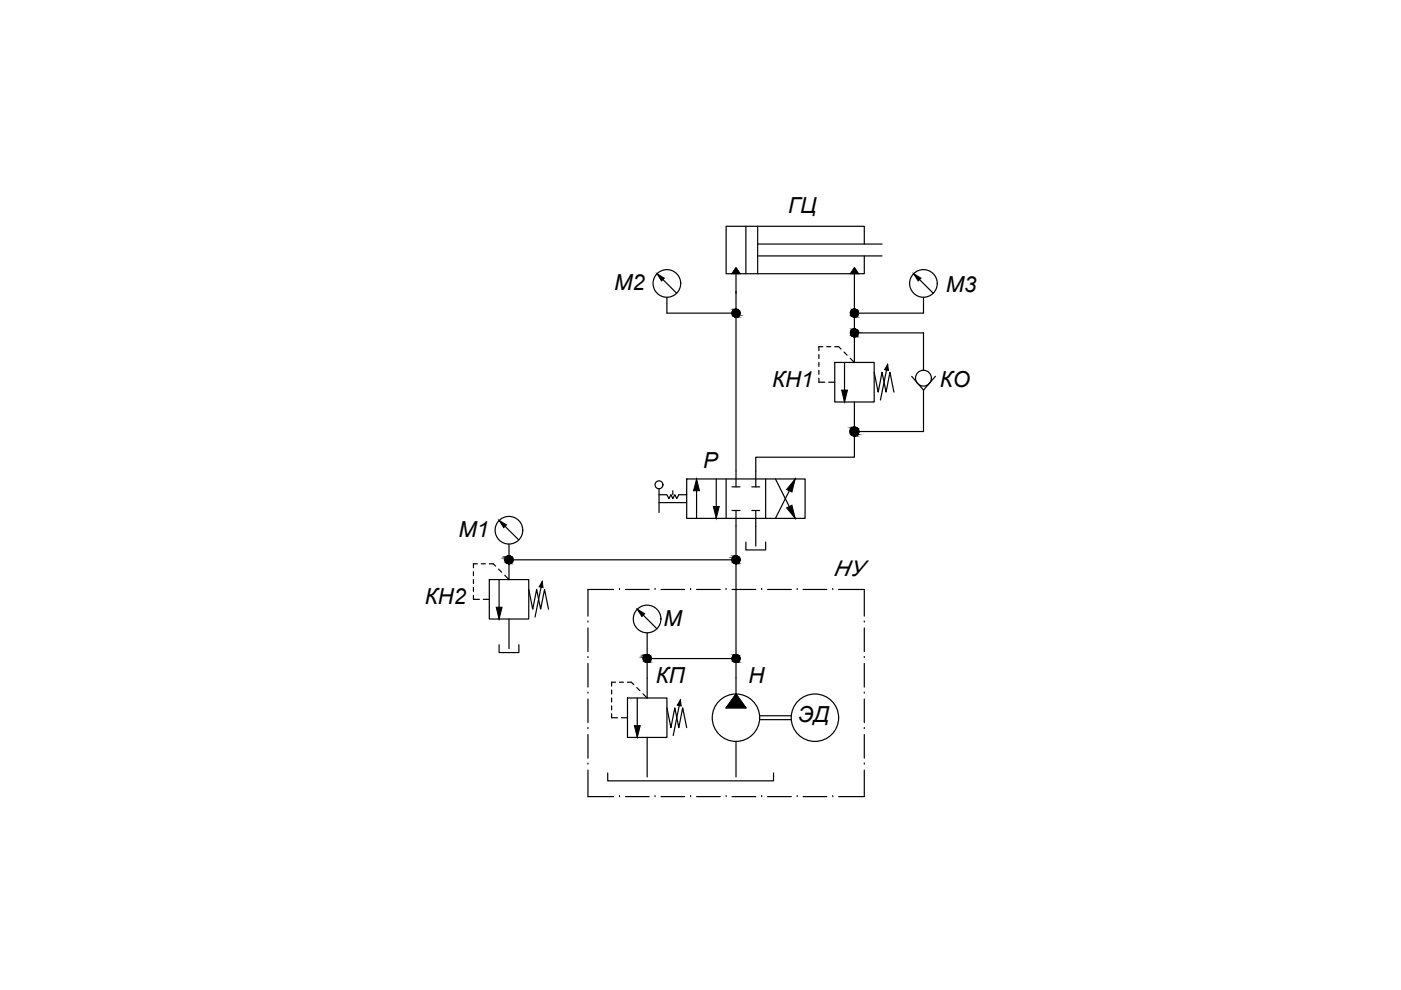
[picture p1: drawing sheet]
<svg xmlns="http://www.w3.org/2000/svg" width="297mm" height="210mm" viewBox="0 0 297 210" stroke-linecap="round" stroke-linejoin="round" font-family="sans-serif">
<defs><g id="words">
<g font-size="4.7">
<text x="167.1" y="45.2">ГЦ</text>
<text x="130.2" y="61.5">М2</text>
<text x="200.5" y="61.9">М3</text>
<text x="163.7" y="82">КН1</text>
<text x="199.3" y="82.1">КО</text>
<text x="149.1" y="99.2">Р</text>
<text x="97.2" y="113.8">М1</text>
<text x="176.7" y="122.2">НУ</text>
<text x="90.1" y="128.1">КН2</text>
<text x="140.7" y="132.6">М</text>
<text x="139" y="144.8">КП</text>
<text x="158.7" y="144.8">Н</text>
<text x="169.2" y="153.1">ЭД</text>
</g>
</g></defs>
<!-- layer: 0 -->
<g fill="#000" stroke="#000" stroke-width=".21">
<path d="M139.3 58l1.6 1-.6 .6zM156 56.8l.9 1.2h-1.7zM181.2 56.8l.8 1.2h-1.7zM193.7 58l1.6 1-.6 .6zM155.9 67.2h.1zM156 67.2h.2zM181 67.2h.2zM181 71.4h.2zM181.2 67.2h.2zM181.2 71.4h.2zM188.2 77.3l.2 1.2-.9-.1zM178.4 82.7h1.3l-.6 2.5z"/>
<path d="M181 92.4h.2zM181.2 92.4h.3zM105.8 110.3l1.6 1-.6 .6zM107.8 117.9h.1zM107.9 117.9h.2zM147.7 101.6l.6 2.4h-1.2zM151.2 107.4h1.3l-.6 2.5zM155.9 117.9h.1zM156 117.9h.2zM168.6 101.6l-.7 2.7-1.1-.5zM166.8 107.7l1.1-.6 .7 2.8zM105.2 128.7h1.3l-.7 2.5z"/>
<path d="M115 123.3l.1 1.3-.8-.2zM135.1 129.2l1.6 .9-.6 .6zM137.1 138.8h.1zM134.5 153.9h1.2l-.6 2.5zM137.1 140.5h.1zM137.2 140.4h.3zM144.3 148.4l.1 1.3-.8-.2zM155.9 140.5h.1zM156 140.4h.3zM156 147.1l2.1 3h-4.1z"/>
<path d="M155.9 65.6h.1zM155.8 65.6h.2z"/>
<path d="M155.8 65.6l.2 .1zM155.6 65.7h.4z"/>
<path d="M155.6 65.7l.4 .1zM155.5 65.8h.5z"/>
<path d="M155.5 65.8l.5 .1zM155.5 65.8l.5 .1h-.6z"/>
<path d="M155.4 65.9l.6 .1zM155.4 65.9l.6 .1h-.7z"/>
<path d="M155.3 66l.7 .1v-.1zM155.3 66l.7 .1h-.7z"/>
<path d="M155.3 66.1l.7 .1v-.1zM155.3 66.1l.7 .1h-.8z"/>
<path d="M155.2 66.2l.8 .2v-.2zM155.2 66.2l.8 .2h-.8z"/>
<path d="M155.2 66.4l.8 .1v-.1zM155.2 66.4l.8 .1h-.8z"/>
<path d="M155.2 66.5l.8 .2v-.2zM155.2 66.5l.8 .2h-.7z"/>
<path d="M155.3 66.7l.7 .1v-.1zM155.3 66.7l.7 .1h-.7z"/>
<path d="M155.3 66.8l.7 .1zM155.3 66.8l.7 .1z"/>
<path d="M155.4 66.9l.6 .1zM155.4 66.9l.6 .1z"/>
<path d="M155.5 67l.5 .1zM155.5 67l.5 .1z"/>
<path d="M155.6 67.1l.4 .1zM155.6 67.1l.4 .1z"/>
<path d="M155.8 67.2h.2zM155.8 67.2h.2z"/>
<path d="M156 65.5l.2 .1zM155.9 65.6l.1-.1z"/>
<path d="M156 65.6h.3zM156 65.6h.3z"/>
<path d="M156 65.6l.5 .1zM156 65.6l.5 .1z"/>
<path d="M156 67.2h.3zM156 67.2h.2z"/>
<path d="M156 65.7l.6 .1zM156 65.7l.6 .1z"/>
<path d="M156 67.1h.5zM156 67.1l.3 .1z"/>
<path d="M156 65.8l.7 .1zM156 65.8l.7 .1z"/>
<path d="M156 67h.6zM156 67l.5 .1z"/>
<path d="M156 65.9l.8 .1zM156 65.9l.8 .1z"/>
<path d="M156 66.9h.7zM156 66.9l.6 .1z"/>
<path d="M156 66l.8 .1v-.1zM156 66l.8 .1h-.8z"/>
<path d="M156 66.8h.8zM156 66.8l.7 .1z"/>
<path d="M156 66.1l.9 .1-.1-.1zM156 66.1l.9 .1h-.9z"/>
<path d="M156 66.7l.8 .1v-.1zM156 66.7l.8 .1h-.8z"/>
<path d="M156 66.2l.9 .2v-.2zM156 66.2l.9 .2h-.9z"/>
<path d="M156 66.5l.8 .2 .1-.2zM156 66.5l.8 .2h-.8z"/>
<path d="M156 66.4l.9 .1v-.1zM156 66.4l.9 .1h-.9z"/>
<path d="M181 65.6h.2zM181 65.6h.2z"/>
<path d="M181 65.6h.2zM180.9 65.6h.3z"/>
<path d="M180.9 65.6h.3zM180.8 65.6h.4z"/>
<path d="M180.8 65.6l.4 .1zM180.7 65.7h.5z"/>
<path d="M180.7 65.7h.5zM180.7 65.7h.5z"/>
<path d="M180.7 65.7l.5 .1zM180.6 65.8h.6z"/>
<path d="M180.6 65.8h.6zM180.6 65.8h.6z"/>
<path d="M180.6 65.8l.6 .1zM180.6 65.8l.6 .1z"/>
<path d="M180.5 65.9h.7zM180.5 65.9h.7z"/>
<path d="M180.5 65.9l.7 .1zM180.5 65.9l.7 .1z"/>
<path d="M180.4 66l.8 .1zM180.4 66l.8 .1h-.8z"/>
<path d="M180.4 66.1h.8zM180.4 66.1h.8z"/>
<path d="M180.4 66.1l.8 .1v-.1zM180.4 66.1l.8 .1h-.9z"/>
<path d="M180.3 66.2h.9zM180.3 66.2h.9z"/>
<path d="M180.3 66.2l.9 .2v-.2zM180.3 66.2l.9 .2h-.9z"/>
<path d="M180.3 66.4l.9 .1v-.1zM180.3 66.4l.9 .1h-.9z"/>
<path d="M180.3 66.5l.9 .2v-.2zM180.3 66.5l.9 .2h-.8z"/>
<path d="M180.4 66.7l.8 .1v-.1zM180.4 66.7l.8 .1h-.8z"/>
<path d="M180.4 66.8l.8 .1zM180.4 66.8l.8 .1z"/>
<path d="M180.5 66.9l.7 .1zM180.5 66.9l.7 .1z"/>
<path d="M180.6 67l.6 .1zM180.6 67l.6 .1z"/>
<path d="M180.7 67.1l.5 .1zM180.7 67.1l.5 .1z"/>
<path d="M180.9 67.2h.3zM180.9 67.2h.3z"/>
<path d="M181 69.8h.2zM180.9 69.8h.3z"/>
<path d="M180.9 69.8h.3zM180.7 69.8h.5z"/>
<path d="M180.7 69.8l.5 .1zM180.6 69.9h.6z"/>
<path d="M180.6 69.9l.6 .1zM180.6 69.9l.6 .1h-.7z"/>
<path d="M180.5 70l.7 .1zM180.5 70l.7 .1z"/>
<path d="M180.5 70.1l.7 .1zM180.5 70.1l.7 .1z"/>
<path d="M180.4 70.2l.8 .1v-.1zM180.4 70.2l.8 .1h-.8z"/>
<path d="M180.4 70.3l.8 .1v-.1zM180.4 70.3l.8 .1h-.9z"/>
<path d="M180.3 70.4l.9 .2v-.2zM180.3 70.4l.9 .2h-.9z"/>
<path d="M180.3 70.6l.9 .1v-.1zM180.3 70.6l.9 .1h-.9z"/>
<path d="M180.3 70.7l.9 .2v-.2zM180.3 70.7l.9 .2h-.8z"/>
<path d="M180.4 70.9l.8 .1v-.1zM180.4 70.9l.8 .1h-.8z"/>
<path d="M180.4 71l.8 .1v-.1zM180.4 71l.8 .1h-.7z"/>
<path d="M180.5 71.1l.7 .1zM180.5 71.1l.7 .1z"/>
<path d="M180.6 71.2l.6 .1zM180.6 71.2l.6 .1z"/>
<path d="M180.7 71.3l.5 .1zM180.7 71.3l.5 .1z"/>
<path d="M180.9 71.4h.3zM180.9 71.4h.3z"/>
<path d="M181.2 65.5l.1 .1zM181 65.6l.2-.1z"/>
<path d="M181.2 69.7l.1 .1zM181 69.8l.2-.1z"/>
<path d="M181.2 67.2h.1zM181.2 67.2h.1z"/>
<path d="M181.2 71.4h.1zM181.2 71.4h.1z"/>
<path d="M181.2 65.6h.1zM181.2 65.6h.1z"/>
<path d="M181.2 65.6h.2zM181.2 65.6h.2z"/>
<path d="M181.2 69.8h.1zM181.2 69.8h.1z"/>
<path d="M181.2 69.8h.3zM181.2 69.8h.3z"/>
<path d="M181.2 65.6h.3zM181.2 65.6h.3z"/>
<path d="M181.2 65.6l.4 .1zM181.2 65.6l.4 .1z"/>
<path d="M181.2 69.8l.4 .1zM181.2 69.8l.4 .1z"/>
<path d="M181.2 65.7h.4zM181.2 65.7h.4z"/>
<path d="M181.2 67.1h.4zM181.2 67.1l.2 .1z"/>
<path d="M181.2 71.3h.4zM181.2 71.3l.2 .1z"/>
<path d="M181.2 65.7l.5 .1zM181.2 65.7l.5 .1z"/>
<path d="M181.2 69.9l.5 .1zM181.2 69.9l.5 .1z"/>
<path d="M181.2 65.8h.5zM181.2 65.8h.5z"/>
<path d="M181.2 67h.5zM181.2 67l.4 .1z"/>
<path d="M181.2 71.2h.5zM181.2 71.2l.4 .1z"/>
<path d="M181.2 65.8l.6 .1zM181.2 65.8l.6 .1z"/>
<path d="M181.2 70l.6 .1-.1-.1zM181.2 70l.6 .1h-.6z"/>
<path d="M181.2 65.9h.6zM181.2 65.9h.6z"/>
<path d="M181.2 66.9h.6zM181.2 66.9l.5 .1z"/>
<path d="M181.2 71.1h.6zM181.2 71.1l.5 .1z"/>
<path d="M181.2 65.9l.7 .1zM181.2 65.9l.7 .1z"/>
<path d="M181.2 70.1l.7 .1zM181.2 70.1l.7 .1z"/>
<path d="M181.2 66l.7 .1zM181.2 66l.7 .1z"/>
<path d="M181.2 70.2h.7zM181.2 70.2h.7z"/>
<path d="M181.2 66.8h.7zM181.2 66.8l.6 .1z"/>
<path d="M181.2 71l.6 .1 .1-.1zM181.2 71l.6 .1h-.6z"/>
<path d="M181.2 66.1h.7zM181.2 66.1h.7z"/>
<path d="M181.2 66.1l.8 .1-.1-.1zM181.2 66.1l.8 .1h-.8z"/>
<path d="M181.2 66.7l.7 .1v-.1zM181.2 66.7l.7 .1h-.7z"/>
<path d="M181.2 70.2l.8 .2-.1-.2zM181.2 70.2l.8 .2h-.8z"/>
<path d="M181.2 70.9l.7 .1v-.1zM181.2 70.9l.7 .1h-.7z"/>
<path d="M181.2 66.2h.8zM181.2 66.2h.8z"/>
<path d="M181.2 66.2l.8 .2v-.2zM181.2 66.2l.8 .2h-.8z"/>
<path d="M181.2 66.5l.7 .2 .1-.2zM181.2 66.5l.7 .2h-.7z"/>
<path d="M181.2 70.4l.8 .2v-.2zM181.2 70.4l.8 .2h-.8z"/>
<path d="M181.2 70.7l.7 .2 .1-.2zM181.2 70.7l.7 .2h-.7z"/>
<path d="M181.2 66.4l.8 .1v-.1zM181.2 66.4l.8 .1h-.8z"/>
<path d="M181.2 70.6l.8 .1v-.1zM181.2 70.6l.8 .1h-.8z"/>
<path d="M181 90.6h.2zM180.8 90.6h.4z"/>
<path d="M180.8 90.6l.4 .1zM180.7 90.7h.5z"/>
<path d="M180.7 90.7l.5 .1zM180.6 90.8h.6z"/>
<path d="M180.6 90.8l.6 .1v-.1zM180.6 90.8l.6 .1h-.8z"/>
<path d="M180.4 90.9l.8 .1v-.1zM180.4 90.9l.8 .1h-.9z"/>
<path d="M180.3 91l.9 .2v-.2zM180.3 91l.9 .2h-.9z"/>
<path d="M180.3 91.2l.9 .1v-.1zM180.3 91.2l.9 .1h-1z"/>
<path d="M180.2 91.3l1 .2v-.2zM180.2 91.3l1 .2h-1z"/>
<path d="M180.2 91.5l1 .2v-.2zM180.2 91.5l1 .2h-1z"/>
<path d="M180.2 91.7l1 .1v-.1zM180.2 91.7l1 .1h-.9z"/>
<path d="M180.3 91.8l.9 .2v-.2zM180.3 91.8l.9 .2h-.9z"/>
<path d="M180.3 92l.9 .1v-.1zM180.3 92l.9 .1h-.8z"/>
<path d="M180.4 92.1l.8 .1zM180.4 92.1l.8 .1z"/>
<path d="M180.6 92.2l.6 .1zM180.6 92.2l.6 .1z"/>
<path d="M180.7 92.3l.5 .1zM180.7 92.3l.5 .1z"/>
<path d="M180.8 92.4h.4zM180.8 92.4h.4z"/>
<path d="M181.2 90.6h.1zM181 90.6h.2z"/>
<path d="M181.2 90.6h.3zM181.2 90.6h.3z"/>
<path d="M181.2 92.4h.1zM181.2 92.4h.1z"/>
<path d="M181.2 90.6l.4 .1zM181.2 90.6l.4 .1z"/>
<path d="M181.2 90.7l.6 .1zM181.2 90.7l.6 .1z"/>
<path d="M181.2 92.3h.4zM181.2 92.3l.3 .1z"/>
<path d="M181.2 90.8l.7 .1-.1-.1zM181.2 90.8l.7 .1h-.7z"/>
<path d="M181.2 92.2h.6zM181.2 92.2l.4 .1z"/>
<path d="M181.2 90.9l.8 .1-.1-.1zM181.2 90.9l.8 .1h-.8z"/>
<path d="M181.2 92.1h.7zM181.2 92.1l.6 .1z"/>
<path d="M181.2 91l.8 .2v-.2zM181.2 91l.8 .2h-.8z"/>
<path d="M181.2 92l.7 .1 .1-.1zM181.2 92l.7 .1h-.7z"/>
<path d="M181.2 91.2l.9 .1-.1-.1zM181.2 91.2l.9 .1h-.9z"/>
<path d="M181.2 91.8l.8 .2v-.2zM181.2 91.8l.8 .2h-.8z"/>
<path d="M181.2 91.3l.9 .2v-.2zM181.2 91.3l.9 .2h-.9z"/>
<path d="M181.2 91.5l.9 .2v-.2zM181.2 91.5l.9 .2h-.9z"/>
<path d="M181.2 91.7l.8 .1 .1-.1zM181.2 91.7l.8 .1h-.8z"/>
<path d="M107.8 119.5h.1zM107.9 119.5h.2z"/>
<path d="M107.8 117.9h.1zM107.8 117.9h.1z"/>
<path d="M107.8 117.9h.1zM107.6 117.9h.3z"/>
<path d="M107.6 117.9l.3 .1zM107.4 118h.5z"/>
<path d="M107.4 118l.5 .1zM107.3 118.1h.6z"/>
<path d="M107.3 118.1l.6 .1v-.1zM107.3 118.1l.6 .1h-.7z"/>
<path d="M107.2 118.2l.7 .2v-.2zM107.2 118.2l.7 .2h-.7z"/>
<path d="M107.2 118.4l.7 .1v-.1zM107.2 118.4l.7 .1h-.8z"/>
<path d="M107.1 118.5l.8 .2v-.2zM107.1 118.5l.8 .2h-.8z"/>
<path d="M107.1 118.7l.8 .1v-.1zM107.1 118.7l.8 .1h-.8z"/>
<path d="M107.1 118.8l.8 .1zM107.1 118.8l.8 .1z"/>
<path d="M107.1 118.9l.8 .1v-.1zM107.1 118.9l.8 .1h-.8z"/>
<path d="M107.1 119h.8zM107.1 119h.8z"/>
<path d="M107.2 119l.7 .1zM107.2 119l.7 .1z"/>
<path d="M107.2 119.1l.7 .1zM107.2 119.1l.7 .1z"/>
<path d="M107.2 119.2h.7zM107.2 119.2h.7z"/>
<path d="M107.3 119.2l.6 .1zM107.3 119.2l.6 .1z"/>
<path d="M107.3 119.3h.6zM107.3 119.3h.6z"/>
<path d="M107.4 119.3l.5 .1zM107.4 119.3l.5 .1z"/>
<path d="M107.4 119.4h.5zM107.4 119.4h.5z"/>
<path d="M107.5 119.4l.4 .1zM107.5 119.4l.4 .1z"/>
<path d="M107.6 119.5h.3zM107.6 119.5h.3z"/>
<path d="M107.6 119.5h.3zM107.6 119.5h.3z"/>
<path d="M107.8 119.5h.1zM107.8 119.5h.1z"/>
<path d="M107.9 117.9h.3zM107.9 117.9h.3z"/>
<path d="M107.9 119.5h.2zM107.9 119.5h.2z"/>
<path d="M107.9 117.9l.4 .1zM107.9 117.9l.4 .1z"/>
<path d="M107.9 119.5h.3zM107.9 119.5h.3z"/>
<path d="M107.9 119.5h.3zM107.9 119.5h.2z"/>
<path d="M107.9 118l.6 .1zM107.9 118l.6 .1z"/>
<path d="M107.9 119.4h.4zM107.9 119.4l.3 .1z"/>
<path d="M107.9 119.4h.5zM107.9 119.4h.4z"/>
<path d="M107.9 118.1l.7 .1zM107.9 118.1l.7 .1z"/>
<path d="M107.9 119.3h.6zM107.9 119.3l.5 .1z"/>
<path d="M107.9 119.3h.6zM107.9 119.3h.6z"/>
<path d="M107.9 118.2l.8 .1zM107.9 118.2l.8 .1z"/>
<path d="M107.9 119.2h.7zM107.9 119.2l.6 .1z"/>
<path d="M107.9 119.2h.7zM107.9 119.2h.7z"/>
<path d="M107.9 118.3l.8 .1v-.1zM107.9 118.3l.8 .1h-.8z"/>
<path d="M107.9 119.1h.8zM107.9 119.1l.7 .1z"/>
<path d="M107.9 118.4l.8 .1v-.1zM107.9 118.4l.8 .1h-.8z"/>
<path d="M107.9 119h.8zM107.9 119h.8z"/>
<path d="M107.9 119h.8zM107.9 119l.8 .1z"/>
<path d="M107.9 118.5l.9 .2-.1-.2zM107.9 118.5l.9 .2h-.9z"/>
<path d="M107.9 118.8l.8 .1zM107.9 118.8l.8 .1z"/>
<path d="M107.9 118.9l.8 .1v-.1zM107.9 118.9l.8 .1h-.8z"/>
<path d="M107.9 118.7l.8 .1 .1-.1zM107.9 118.7l.8 .1h-.8z"/>
<path d="M155.9 119.5h.1zM156 119.5h.2z"/>
<path d="M155.9 117.9h.1zM155.8 117.9h.2z"/>
<path d="M155.8 117.9l.2 .1zM155.6 118h.4z"/>
<path d="M155.6 118l.4 .1zM155.5 118.1h.5z"/>
<path d="M155.5 118.1l.5 .1zM155.5 118.1l.5 .1h-.6z"/>
<path d="M155.4 118.2l.6 .1zM155.4 118.2l.6 .1h-.7z"/>
<path d="M155.3 118.3l.7 .1v-.1zM155.3 118.3l.7 .1h-.7z"/>
<path d="M155.3 118.4l.7 .1v-.1zM155.3 118.4l.7 .1h-.8z"/>
<path d="M155.2 118.5l.8 .2v-.2zM155.2 118.5l.8 .2h-.8z"/>
<path d="M155.2 118.7l.8 .1v-.1zM155.2 118.7l.8 .1h-.8z"/>
<path d="M155.2 118.8l.8 .2v-.2zM155.2 118.8l.8 .2h-.7z"/>
<path d="M155.3 119l.7 .1v-.1zM155.3 119l.7 .1h-.7z"/>
<path d="M155.3 119.1l.7 .1v-.1zM155.3 119.1l.7 .1h-.6z"/>
<path d="M155.4 119.2l.6 .1zM155.4 119.2l.6 .1z"/>
<path d="M155.5 119.3l.5 .1zM155.5 119.3l.5 .1z"/>
<path d="M155.6 119.4l.4 .1zM155.6 119.4l.4 .1z"/>
<path d="M155.8 119.5h.2zM155.8 119.5h.2z"/>
<path d="M156 117.9h.3zM156 117.9h.3z"/>
<path d="M156 117.9l.5 .1zM156 117.9l.5 .1z"/>
<path d="M156 119.5h.3zM156 119.5h.2z"/>
<path d="M156 118l.6 .1zM156 118l.6 .1z"/>
<path d="M156 119.4h.5zM156 119.4l.3 .1z"/>
<path d="M156 118.1l.7 .1zM156 118.1l.7 .1z"/>
<path d="M156 119.3h.6zM156 119.3l.5 .1z"/>
<path d="M156 118.2l.8 .1zM156 118.2l.8 .1z"/>
<path d="M156 119.2h.7zM156 119.2l.6 .1z"/>
<path d="M156 118.3l.8 .1v-.1zM156 118.3l.8 .1h-.8z"/>
<path d="M156 119.1l.7 .1 .1-.1zM156 119.1l.7 .1h-.7z"/>
<path d="M156 118.4l.9 .1-.1-.1zM156 118.4l.9 .1h-.9z"/>
<path d="M156 119l.8 .1v-.1zM156 119l.8 .1h-.8z"/>
<path d="M156 118.5l.9 .2v-.2zM156 118.5l.9 .2h-.9z"/>
<path d="M156 118.8l.8 .2 .1-.2zM156 118.8l.8 .2h-.8z"/>
<path d="M156 118.7l.9 .1v-.1zM156 118.7l.9 .1h-.9z"/>
<path d="M137.1 138.8h.1zM136.9 138.8h.3z"/>
<path d="M136.9 138.8l.3 .1zM136.7 138.9h.5z"/>
<path d="M136.7 138.9l.5 .1zM136.6 139h.6z"/>
<path d="M136.6 139l.6 .2v-.2zM136.6 139l.6 .2h-.7z"/>
<path d="M136.5 139.2l.7 .1v-.1zM136.5 139.2l.7 .1h-.8z"/>
<path d="M136.4 139.3l.8 .2v-.2zM136.4 139.3l.8 .2h-.8z"/>
<path d="M136.4 139.5l.8 .1v-.1zM136.4 139.5l.8 .1h-.8z"/>
<path d="M136.4 139.6l.8 .2v-.2zM136.4 139.6l.8 .2h-.8z"/>
<path d="M136.4 139.8l.8 .1v-.1zM136.4 139.8l.8 .1h-.8z"/>
<path d="M136.4 139.9l.8 .1v-.1zM136.4 139.9l.8 .1h-.7z"/>
<path d="M137.2 138.8h.2zM137.1 138.8h.1zM137.1 138.8h.1z"/>
<path d="M137.2 138.8h.3zM137.2 138.8h.3z"/>
<path d="M137.2 138.8l.4 .1zM137.2 138.8l.4 .1z"/>
<path d="M137.2 138.9l.6 .1zM137.2 138.9l.6 .1z"/>
<path d="M137.2 139l.7 .1zM137.2 139l.7 .1z"/>
<path d="M137.2 139.1l.8 .1-.1-.1zM137.2 139.1l.8 .1h-.8z"/>
<path d="M137.2 139.2l.8 .1v-.1zM137.2 139.2l.8 .1h-.8z"/>
<path d="M137.2 139.3l.8 .2v-.2zM137.2 139.3l.8 .2h-.8z"/>
<path d="M137.2 139.9l.8 .1v-.1zM137.2 139.9l.8 .1h-.8z"/>
<path d="M137.2 139.5l.9 .1-.1-.1zM137.2 139.5l.9 .1h-.9z"/>
<path d="M137.2 139.8l.8 .1v-.1zM137.2 139.8l.8 .1h-.8z"/>
<path d="M137.2 139.6l.8 .2 .1-.2zM137.2 139.6l.8 .2h-.8z"/>
<path d="M155.9 138.8h.1zM155.8 138.8h.2z"/>
<path d="M155.8 138.8l.2 .1zM155.6 138.9h.4z"/>
<path d="M155.6 138.9l.4 .1zM155.5 139h.5z"/>
<path d="M155.5 139l.5 .1zM155.5 139l.5 .1h-.6z"/>
<path d="M155.4 139.1l.6 .1v-.1zM155.4 139.1l.6 .1h-.7z"/>
<path d="M155.3 139.2l.7 .1v-.1zM155.3 139.2l.7 .1h-.7z"/>
<path d="M155.3 139.3l.7 .2v-.2zM155.3 139.3l.7 .2h-.8z"/>
<path d="M155.2 139.5l.8 .1v-.1zM155.2 139.5l.8 .1h-.8z"/>
<path d="M155.2 139.6l.8 .2v-.2zM155.2 139.6l.8 .2h-.8z"/>
<path d="M155.2 139.8l.8 .1v-.1zM155.2 139.8l.8 .1h-.7z"/>
<path d="M155.3 139.9l.7 .1v-.1zM155.3 139.9l.7 .1h-.7z"/>
<path d="M156 138.8h.2zM155.9 138.8h.1z"/>
<path d="M156 138.8h.3zM156 138.8h.3z"/>
<path d="M156 138.8l.5 .1zM156 138.8l.5 .1z"/>
<path d="M156 138.9l.6 .1zM156 138.9l.6 .1z"/>
<path d="M156 139l.7 .1zM156 139l.7 .1z"/>
<path d="M156 139.1l.8 .1-.1-.1zM156 139.1l.8 .1h-.8z"/>
<path d="M156 139.2l.8 .1v-.1zM156 139.2l.8 .1h-.8z"/>
<path d="M156 139.3l.9 .2-.1-.2zM156 139.3l.9 .2h-.9z"/>
<path d="M156 139.9l.8 .1v-.1zM156 139.9l.8 .1h-.8z"/>
<path d="M156 139.5l.9 .1v-.1zM156 139.5l.9 .1h-.9z"/>
<path d="M156 139.8l.8 .1 .1-.1zM156 139.8l.8 .1h-.8z"/>
<path d="M156 139.6l.9 .2v-.2zM156 139.6l.9 .2h-.9z"/>
<path d="M136.5 140l.7 .2v-.2zM136.5 140l.7 .2h-.6z"/>
<path d="M136.6 140.2l.6 .1zM136.6 140.2l.6 .1z"/>
<path d="M136.7 140.3h.5zM136.7 140.3h.5z"/>
<path d="M136.8 140.3l.4 .1zM136.8 140.3l.4 .1z"/>
<path d="M136.9 140.4l.3 .1zM136.9 140.4l.3 .1z"/>
<path d="M137.2 140.5h.2zM137.2 140.4l.2 .1z"/>
<path d="M137.2 140.3h.4zM137.2 140.3l.3 .1z"/>
<path d="M137.2 140.3h.6zM137.2 140.3h.4z"/>
<path d="M137.2 140.2h.7zM137.2 140.2l.6 .1z"/>
<path d="M137.2 140l.7 .2 .1-.2zM137.2 140l.7 .2h-.7z"/>
<path d="M155.3 140l.7 .2v-.2zM155.3 140l.7 .2h-.6z"/>
<path d="M155.4 140.2l.6 .1zM155.4 140.2l.6 .1z"/>
<path d="M155.5 140.3h.5zM155.5 140.3h.5z"/>
<path d="M155.6 140.3l.4 .1zM155.6 140.3l.4 .1z"/>
<path d="M155.8 140.4l.2 .1zM155.8 140.4l.2 .1z"/>
<path d="M156 140.5h.2zM156 140.4l.2 .1z"/>
<path d="M156 140.3h.5zM156 140.3l.3 .1z"/>
<path d="M156 140.3h.6zM156 140.3h.5z"/>
<path d="M156 140.2h.7zM156 140.2l.6 .1z"/>
<path d="M156 140l.7 .2 .1-.2zM156 140l.7 .2h-.7z"/>
</g>
<g fill="none" stroke="#000" stroke-width=".25">
<path d="M139.3 58.1l4.2 4.1M155.2 58l.8-1.2 .9 1.2M156 58v4.2M158.1 48v10M160.6 54.3h26.4M160.6 51.7h26.4M160.6 48v10M180.3 58l.9-1.2 .8 1.2M181.2 58v18.8l-.9-.8M183.2 51.7v-3.7h-29.2v10h29.2v-3.7M193.7 58.1l4.2 4.1M141.4 63v3.4h14.6"/>
<path d="M156 61.8v41.4M173.6 75.2v.8M173.6 76.8v.9M173.6 78.5v.9M174.5 73.5h-.9v.9M175.3 73.5h.8M177 76.8h8.3v8.4h-8.3zM177 73.5h.8l.5 .5M179 74.6l.6 .7M179.1 76.8v8.4M181.2 70.6h14.6v7.9M185.3 78.9l.9 4.2 .8-4.2 .9 4.2 .8-4.2 .8 4.2"/>
<path d="M188.2 77.3l-1.5 7.5M193.3 79.8l2.5 2.9 2.5-2.9M195.8 63v3.4h-14.6M173.6 80.2v.8h1.3M175.7 81h1.3M181.2 91.5v5.4h-21v6.3M195.8 82.7v8.8h-14.6v-6.3M101.2 119.5h-.8v.9M102.1 119.5h.8M103.7 119.5h.9l.5 .5M105.8 110.4l4.2 4.1M107.9 115.4v7.5l-.9-.9"/>
<path d="M107.9 118.7h48.1M139.7 104.9h1.7l.4 .8 .4-.8 .4 .8 .5-.8 .4 .8 .4-.8h1.7M139.7 103.6v5.1M139.7 106.6h5.9M142.6 104v.9M145.6 101.6h25.1v8.3h-25.1zM147.7 101.6v8.3M151.9 101.6v8.3M154 101.6v8.3M155.2 103.2h1.7M155.2 108.2h1.7M156 108.2v38.9"/>
<path d="M158.1 114.9v1.7h4.2v-1.7M159.4 103.2h1.7M159.4 108.2h1.7M160.2 108.2v7.6M162.3 101.6v8.3M164.4 101.6l4.2 8.3M168.6 101.6l-4.2 8.3M100.4 126.2v.9h1.2M100.4 121.2v.8M100.4 122.9v.8M100.4 124.6v.8M102.5 127.1h1.2"/>
<path d="M103.7 122.9h8.4v8.3h-8.4zM105.7 120.7l.7 .6M105.8 136.7v1.7h4.2v-1.7M105.8 122.9v8.3M107.9 131.2v6.3M112.1 125l.9 4.2 .8-4.2 .8 4.2 .9-4.2 .8 4.2M115 123.3l-1.6 7.5M135.1 129.2l4.2 4.1M137.2 134.2v5.4M156 139.6h-18.8v8.4l-.9-.9M129.7 151.3v.9h1.2M129.7 146.3v.8"/>
<path d="M129.7 148v.8M129.7 149.7v.8M130.5 144.6h-.8v.9M131.3 144.6h.9M131.8 152.2h1.2M133 148h8.4v8.4h-8.4zM133 144.6h.9l.5 .6M135 145.8l.7 .6M135.1 148v8.4M137.2 156.4v8.3M141.4 150.1l.8 4.2 .9-4.2 .8 4.2 .8-4.2 .9 4.2M144.3 148.4l-1.6 7.5"/>
<path d="M156 147.1l2.1 3h-4.1zM156 157.2v7.5M156.9 148.8h.1M161 152.6h6.8M161 151.8h6.8M128.8 163.9v1.7h35.2v-1.7"/>
<circle cx="141.4" cy="60.1" r="2.93"/>
<circle cx="156" cy="66.4" r=".84"/>
<circle cx="181.1" cy="70.6" r=".84"/>
<circle cx="181.1" cy="66.4" r=".84"/>
<circle cx="195.8" cy="60.1" r="2.93"/>
<circle cx="181.1" cy="91.5" r=".94"/>
<circle cx="195.8" cy="80.2" r="1.68"/>
<circle cx="107.9" cy="112.4" r="2.93"/>
<circle cx="107.9" cy="118.7" r=".84"/>
<circle cx="139.7" cy="102.8" r=".84"/>
<circle cx="137.2" cy="131.2" r="2.93"/>
<circle cx="137.2" cy="139.6" r=".84"/>
<circle cx="156" cy="152.2" r="5"/>
<circle cx="172.8" cy="152.2" r="5"/>
</g>
<!-- layer: ____ _ ____ -->
<g fill="none" stroke="#000" stroke-width=".25">
<path d="M124.7 139.4h.1M124.7 131.9h.1M124.7 133.1v5M130.1 125h-5.4v5.6M131.3 125h.1M132.6 125h5M138.9 125h.1M140.2 125h5M146.4 125h.1M147.7 125h5M154 125h.1M155.2 125h5"/>
<path d="M161.5 125h.1M162.7 125h5.1M169 125h.1M170.3 125h5M176.6 125h.1M177.8 125h5.4v5.6M183.2 131.9h.1M183.2 139.4h.1M183.2 133.1v5M124.7 154.5h.1M124.7 147h.1M124.7 140.7v5"/>
<path d="M124.7 148.2v5M124.7 155.7v5.1M183.2 147h.1M183.2 154.5h.1M183.2 140.7v5M183.2 148.2v5M183.2 155.7v5.1M124.7 162h.1M124.7 163.3v5.6h5.4M131.3 168.9h.1M132.6 168.9h5M138.9 168.9h.1"/>
<path d="M140.2 168.9h5M146.4 168.9h.1M147.7 168.9h5M154 168.9h.1M155.2 168.9h5M161.5 168.9h.1M162.7 168.9h5.1M169 168.9h.1M170.3 168.9h5M176.6 168.9h.1M183.2 162h.1M183.2 163.3v5.6h-5.4"/>
<circle cx="156.1" cy="118.7" r=".84"/>
<circle cx="156" cy="139.6" r=".84"/>
</g>
<use href="#words"/>
</svg>
